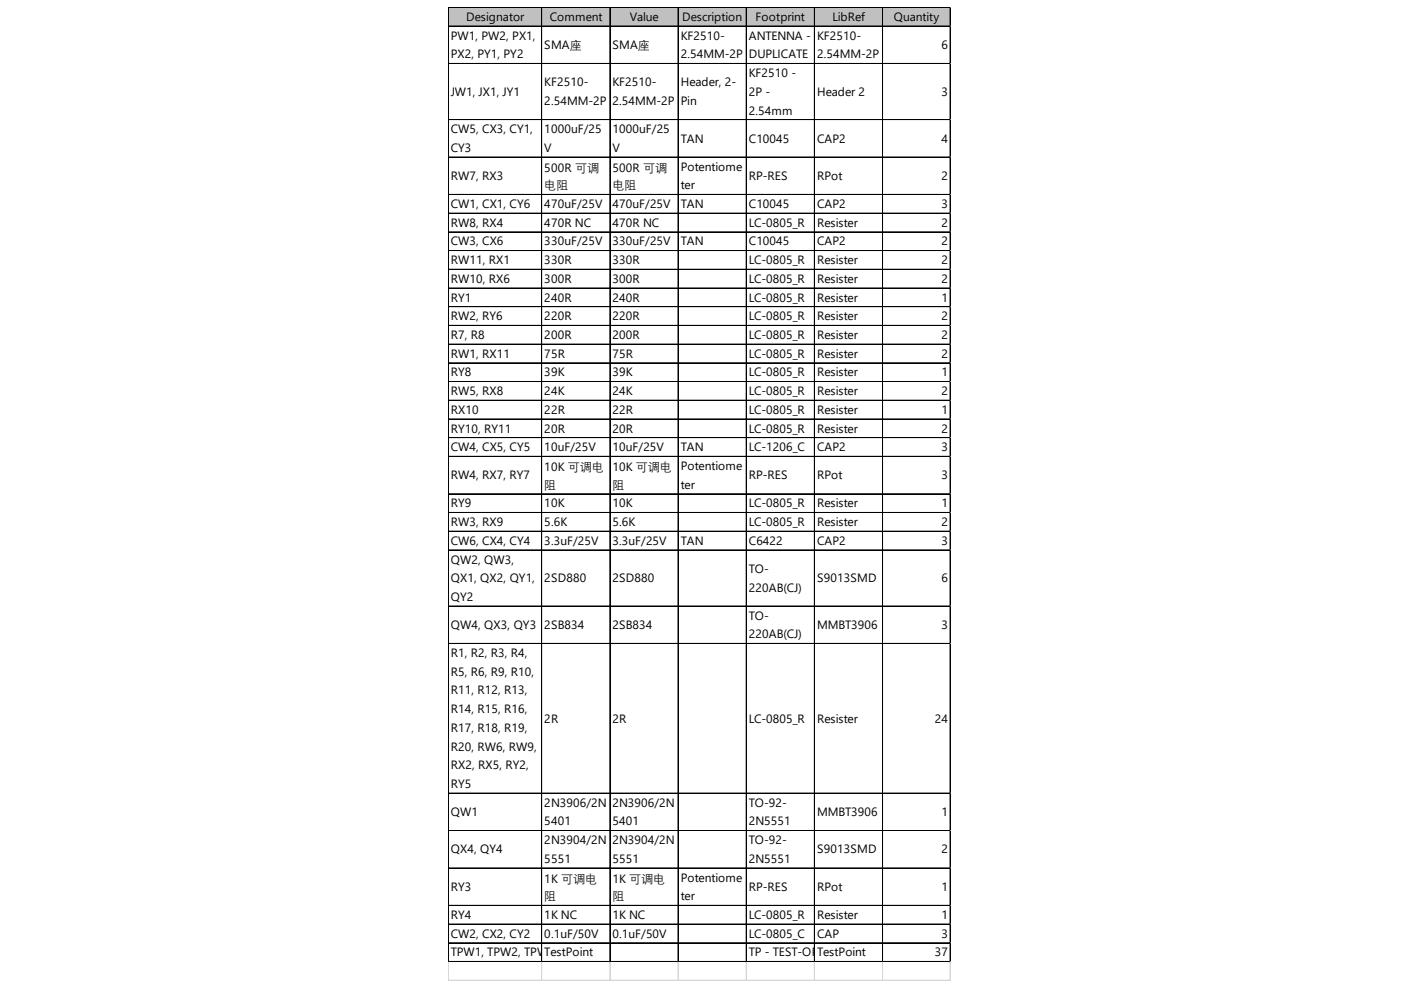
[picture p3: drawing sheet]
<svg xmlns="http://www.w3.org/2000/svg" width="297mm" height="210mm" viewBox="0 0 297 210" stroke-linecap="round" stroke-linejoin="round" font-family="sans-serif">
<defs><g id="words">
<g font-size="2.5">
<text x="98.8" y="4.4">Designator</text>
<text x="116.5" y="4.4">Comment</text>
<text x="133.5" y="4.4">Value</text>
<text x="144.6" y="4.4">Description</text>
<text x="160.2" y="4.4">Footprint</text>
<text x="176.5" y="4.4">LibRef</text>
<text x="189.5" y="4.4">Quantity</text>
<text x="95.6" y="8.4">PW1, PW2, PX1,</text>
<text x="115.4" y="10.4">SMA座</text>
<text x="129.9" y="10.4">SMA座</text>
<text x="144.3" y="8.4">KF2510-</text>
<text x="158.8" y="8.4">ANTENNA -</text>
<text x="173.2" y="8.4">KF2510-</text>
<text x="199.6" y="10.4">6</text>
<text x="95.6" y="12.4">PX2, PY1, PY2</text>
<text x="144.3" y="12.4">2.54MM-2P</text>
<text x="158.8" y="12.4">DUPLICATE</text>
<text x="158.8" y="16.3">KF2510 -</text>
<text x="173.2" y="12.4">2.54MM-2P</text>
<text x="95.6" y="20.3">JW1, JX1, JY1</text>
<text x="115.4" y="18.3">KF2510-</text>
<text x="115.4" y="22.3">2.54MM-2P</text>
<text x="129.9" y="18.3">KF2510-</text>
<text x="129.9" y="22.3">2.54MM-2P</text>
<text x="144.3" y="18.3">Header, 2-</text>
<text x="144.3" y="22.3">Pin</text>
<text x="158.8" y="20.3">2P -</text>
<text x="173.2" y="20.3">Header 2</text>
<text x="199.6" y="20.3">3</text>
<text x="95.6" y="28.2">CW5, CX3, CY1,</text>
<text x="115.4" y="28.2">1000uF/25</text>
<text x="129.9" y="28.2">1000uF/25</text>
<text x="158.8" y="24.3">2.54mm</text>
<text x="95.6" y="32.2">CY3</text>
<text x="115.4" y="32.2">V</text>
<text x="129.9" y="32.2">V</text>
<text x="144.3" y="30.2">TAN</text>
<text x="158.8" y="30.2">C10045</text>
<text x="173.2" y="30.2">CAP2</text>
<text x="199.6" y="30.2">4</text>
<text x="95.6" y="38.2">RW7, RX3</text>
<text x="115.4" y="36.5">500R 可调</text>
<text x="115.4" y="40.2">电阻</text>
<text x="129.9" y="36.5">500R 可调</text>
<text x="129.9" y="40.2">电阻</text>
<text x="144.3" y="36.2">Potentiome</text>
<text x="144.3" y="40.1">ter</text>
<text x="158.8" y="38.2">RP-RES</text>
<text x="173.2" y="38.2">RPot</text>
<text x="199.6" y="38.2">2</text>
<text x="95.6" y="44.1">CW1, CX1, CY6</text>
<text x="115.4" y="44.1">470uF/25V</text>
<text x="129.9" y="44.1">470uF/25V</text>
<text x="144.3" y="44.1">TAN</text>
<text x="158.8" y="44.1">C10045</text>
<text x="173.2" y="44.1">CAP2</text>
<text x="199.6" y="44.1">3</text>
<text x="95.6" y="48.1">RW8, RX4</text>
<text x="95.6" y="52">CW3, CX6</text>
<text x="115.4" y="48.1">470R NC</text>
<text x="115.4" y="52">330uF/25V</text>
<text x="129.9" y="48.1">470R NC</text>
<text x="129.9" y="52">330uF/25V</text>
<text x="144.3" y="52">TAN</text>
<text x="158.8" y="48.1">LC-0805_R</text>
<text x="158.8" y="52">C10045</text>
<text x="173.2" y="48.1">Resister</text>
<text x="173.2" y="52">CAP2</text>
<text x="199.6" y="48.1">2</text>
<text x="199.6" y="52">2</text>
<text x="95.6" y="56">RW11, RX1</text>
<text x="95.6" y="60">RW10, RX6</text>
<text x="115.4" y="56">330R</text>
<text x="115.4" y="60">300R</text>
<text x="129.9" y="56">330R</text>
<text x="129.9" y="60">300R</text>
<text x="158.8" y="56">LC-0805_R</text>
<text x="158.8" y="60">LC-0805_R</text>
<text x="173.2" y="56">Resister</text>
<text x="173.2" y="60">Resister</text>
<text x="199.6" y="56">2</text>
<text x="199.6" y="60">2</text>
<text x="95.6" y="63.9">RY1</text>
<text x="115.4" y="63.9">240R</text>
<text x="129.9" y="63.9">240R</text>
<text x="158.8" y="63.9">LC-0805_R</text>
<text x="173.2" y="63.9">Resister</text>
<text x="199.6" y="63.9">1</text>
<text x="95.6" y="67.9">RW2, RY6</text>
<text x="95.6" y="71.9">R7, R8</text>
<text x="115.4" y="67.9">220R</text>
<text x="115.4" y="71.9">200R</text>
<text x="129.9" y="67.9">220R</text>
<text x="129.9" y="71.9">200R</text>
<text x="158.8" y="67.9">LC-0805_R</text>
<text x="158.8" y="71.9">LC-0805_R</text>
<text x="173.2" y="67.9">Resister</text>
<text x="173.2" y="71.9">Resister</text>
<text x="199.6" y="67.9">2</text>
<text x="199.6" y="71.9">2</text>
<text x="95.6" y="75.8">RW1, RX11</text>
<text x="115.4" y="75.8">75R</text>
<text x="129.9" y="75.8">75R</text>
<text x="158.8" y="75.8">LC-0805_R</text>
<text x="173.2" y="75.8">Resister</text>
<text x="199.6" y="75.8">2</text>
<text x="95.6" y="79.8">RY8</text>
<text x="95.6" y="83.8">RW5, RX8</text>
<text x="115.4" y="79.8">39K</text>
<text x="115.4" y="83.8">24K</text>
<text x="129.9" y="79.8">39K</text>
<text x="129.9" y="83.8">24K</text>
<text x="158.8" y="79.8">LC-0805_R</text>
<text x="158.8" y="83.8">LC-0805_R</text>
<text x="173.2" y="79.8">Resister</text>
<text x="173.2" y="83.8">Resister</text>
<text x="199.6" y="79.8">1</text>
<text x="199.6" y="83.8">2</text>
<text x="95.6" y="87.7">RX10</text>
<text x="115.4" y="87.7">22R</text>
<text x="129.9" y="87.7">22R</text>
<text x="158.8" y="87.7">LC-0805_R</text>
<text x="173.2" y="87.7">Resister</text>
<text x="199.6" y="87.7">1</text>
<text x="95.6" y="91.7">RY10, RY11</text>
<text x="95.6" y="95.7">CW4, CX5, CY5</text>
<text x="115.4" y="91.7">20R</text>
<text x="115.4" y="95.7">10uF/25V</text>
<text x="129.9" y="91.7">20R</text>
<text x="129.9" y="95.7">10uF/25V</text>
<text x="144.3" y="95.7">TAN</text>
<text x="158.8" y="91.7">LC-0805_R</text>
<text x="158.8" y="95.7">LC-1206_C</text>
<text x="173.2" y="91.7">Resister</text>
<text x="173.2" y="95.7">CAP2</text>
<text x="199.6" y="91.7">2</text>
<text x="199.6" y="95.7">3</text>
<text x="95.6" y="101.6">RW4, RX7, RY7</text>
<text x="115.4" y="99.9">10K 可调电</text>
<text x="129.9" y="99.9">10K 可调电</text>
<text x="144.3" y="99.6">Potentiome</text>
<text x="158.8" y="101.6">RP-RES</text>
<text x="173.2" y="101.6">RPot</text>
<text x="199.6" y="101.6">3</text>
<text x="95.6" y="107.6">RY9</text>
<text x="115.4" y="103.6">阻</text>
<text x="115.4" y="107.6">10K</text>
<text x="129.9" y="103.6">阻</text>
<text x="129.9" y="107.6">10K</text>
<text x="144.3" y="103.6">ter</text>
<text x="158.8" y="107.6">LC-0805_R</text>
<text x="173.2" y="107.6">Resister</text>
<text x="199.6" y="107.6">1</text>
<text x="95.6" y="111.5">RW3, RX9</text>
<text x="115.4" y="111.5">5.6K</text>
<text x="129.9" y="111.5">5.6K</text>
<text x="158.8" y="111.5">LC-0805_R</text>
<text x="173.2" y="111.5">Resister</text>
<text x="199.6" y="111.5">2</text>
<text x="95.6" y="115.5">CW6, CX4, CY4</text>
<text x="95.6" y="119.5">QW2, QW3,</text>
<text x="115.4" y="115.5">3.3uF/25V</text>
<text x="129.9" y="115.5">3.3uF/25V</text>
<text x="144.3" y="115.5">TAN</text>
<text x="158.8" y="115.5">C6422</text>
<text x="173.2" y="115.5">CAP2</text>
<text x="199.6" y="115.5">3</text>
<text x="95.6" y="123.4">QX1, QX2, QY1,</text>
<text x="115.4" y="123.4">2SD880</text>
<text x="129.9" y="123.4">2SD880</text>
<text x="158.8" y="121.5">TO-</text>
<text x="158.8" y="125.4">220AB(CJ)</text>
<text x="173.2" y="123.4">S9013SMD</text>
<text x="199.6" y="123.4">6</text>
<text x="95.6" y="127.4">QY2</text>
<text x="158.8" y="131.4">TO-</text>
<text x="95.6" y="133.4">QW4, QX3, QY3</text>
<text x="115.4" y="133.4">2SB834</text>
<text x="129.9" y="133.4">2SB834</text>
<text x="158.8" y="135.3">220AB(CJ)</text>
<text x="173.2" y="133.4">MMBT3906</text>
<text x="199.6" y="133.4">3</text>
<text x="95.6" y="139.3">R1, R2, R3, R4,</text>
<text x="95.6" y="143.3">R5, R6, R9, R10,</text>
<text x="95.6" y="147.2">R11, R12, R13,</text>
<text x="95.6" y="151.2">R14, R15, R16,</text>
<text x="95.6" y="155.2">R17, R18, R19,</text>
<text x="115.4" y="153.2">2R</text>
<text x="129.9" y="153.2">2R</text>
<text x="158.8" y="153.2">LC-0805_R</text>
<text x="173.2" y="153.2">Resister</text>
<text x="198.2" y="153.2">24</text>
<text x="95.6" y="159.1">R20, RW6, RW9,</text>
<text x="95.6" y="163.1">RX2, RX5, RY2,</text>
<text x="95.6" y="167.1">RY5</text>
<text x="95.6" y="173">QW1</text>
<text x="115.4" y="171">2N3906/2N</text>
<text x="129.9" y="171">2N3906/2N</text>
<text x="158.8" y="171">TO-92-</text>
<text x="173.2" y="173">MMBT3906</text>
<text x="199.6" y="173">1</text>
<text x="115.4" y="175">5401</text>
<text x="115.4" y="179">2N3904/2N</text>
<text x="129.9" y="175">5401</text>
<text x="129.9" y="179">2N3904/2N</text>
<text x="158.8" y="175">2N5551</text>
<text x="158.8" y="179">TO-92-</text>
<text x="95.6" y="181">QX4, QY4</text>
<text x="115.4" y="182.9">5551</text>
<text x="129.9" y="182.9">5551</text>
<text x="158.8" y="182.9">2N5551</text>
<text x="173.2" y="181">S9013SMD</text>
<text x="199.6" y="181">2</text>
<text x="95.6" y="188.9">RY3</text>
<text x="115.4" y="187.2">1K 可调电</text>
<text x="115.4" y="190.9">阻</text>
<text x="129.9" y="187.2">1K 可调电</text>
<text x="129.9" y="190.9">阻</text>
<text x="144.3" y="186.9">Potentiome</text>
<text x="144.3" y="190.9">ter</text>
<text x="158.8" y="188.9">RP-RES</text>
<text x="173.2" y="188.9">RPot</text>
<text x="199.6" y="188.9">1</text>
<text x="95.6" y="194.8">RY4</text>
<text x="115.4" y="194.8">1K NC</text>
<text x="129.9" y="194.8">1K NC</text>
<text x="158.8" y="194.8">LC-0805_R</text>
<text x="173.2" y="194.8">Resister</text>
<text x="199.6" y="194.8">1</text>
<text x="95.6" y="198.8">CW2, CX2, CY2</text>
<text x="95.6" y="202.8">TPW1, TPW2, TPWT3e, TPW4, TPW5, TPW6, TPW7, TPW8, TTPW9T, TPW11T, TsPW12, TPW13, TPW3174, TPW16, TPX3, TPX4, TPX5, TPX6, TPX7, TPX8, TPX9, TPX10, TPX11, TPX12, TPX14, TPX1</text>
<text x="115.4" y="198.8">0.1uF/50V</text>
<text x="118" y="202.8">stPoint</text>
<text x="129.9" y="198.8">0.1uF/50V</text>
<text x="158.8" y="198.8">LC-0805_C</text>
<text x="160" y="202.8">P -</text>
<text x="165.1" y="202.8">EST-OPOeNtPoint</text>
<text x="173.2" y="198.8">CAP</text>
<text x="199.6" y="198.8">3</text>
</g>
</g></defs>
<path d="M95.1 1.6h106.5v4.1h-106.5z" fill="#c0c0c0"/>
<g fill="none" stroke="#000" stroke-width=".21">
<path d="M95 1.6v202.4M95.1 1.6v202.4M95.1 1.6h106.5M95.1 5.5h106.5M95.1 5.6h106.5M95.1 13.5h106.5M114.8 1.7v202.3M114.9 1.7v202.3M129.3 1.7v202.3M129.4 1.7v202.3M143.7 1.7v202.3M143.8 1.7v202.3"/>
<path d="M158.2 1.7v202.3M158.3 1.7v202.3M172.7 1.7v202.3M187.1 1.7v202.3M187.2 1.7v202.3M201.4 1.7v202.3M201.5 1.7v202.3M95.1 25.4h106.5M95.1 33.3h106.5M95.1 33.4h106.5M95.1 41.2h106.5M95.1 41.3h106.5"/>
<path d="M95.1 45.2h106.5M95.1 45.3h106.5M95.1 49.2h106.5M95.1 53.1h106.5M95.1 53.2h106.5M95.1 57.1h106.5M95.1 57.2h106.5M95.1 61.1h106.5M95.1 65h106.5M95.1 65.1h106.5M95.1 69h106.5M95.1 69.1h106.5"/>
<path d="M95.1 73h106.5M95.1 76.9h106.5M95.1 77h106.5M95.1 80.9h106.5M95.1 81h106.5M95.1 84.9h106.5M95.1 88.8h106.5M95.1 88.9h106.5M95.1 92.8h106.5M95.1 92.9h106.5M95.1 96.8h106.5M95.1 104.7h106.5"/>
<path d="M95.1 104.8h106.5M95.1 108.7h106.5M95.1 112.6h106.5M95.1 112.7h106.5M95.1 116.6h106.5M95.1 116.7h106.5M95.1 128.5h106.5M95.1 128.6h106.5M95.1 136.4h106.5M95.1 136.5h106.5M95.1 168.2h106.5M95.1 176.1h106.5"/>
<path d="M95.1 176.2h106.5M95.1 184h106.5M95.1 184.1h106.5M95.1 192h106.5M95.1 195.9h106.5M95.1 196h106.5M95.1 199.9h106.5M95.1 200h106.5M95.1 203.9h106.5"/>
</g>
<g fill="none" stroke="#d4d4d4" stroke-width=".21">
<path d="M201.6 1.6h.1M95 204v4M95.1 204v4M114.8 204v4M114.9 204v4M129.3 204v4M129.4 204v4M143.7 204v4M143.8 204v4M158.2 204v4M158.3 204v4M172.7 204v4"/>
<path d="M187.1 204v4M187.2 204v4M201.4 204v4M201.5 204v4"/>
</g>
<path d="M201.6 1.6v.1z" fill="#d4d4d4"/>
<path d="M201.6 5.5h.1" fill="none" stroke="#d4d4d4" stroke-width=".21"/>
<path d="M201.6 5.5v.2z" fill="#d4d4d4"/>
<path d="M201.6 13.5h.1" fill="none" stroke="#d4d4d4" stroke-width=".21"/>
<path d="M201.6 13.5v.1z" fill="#d4d4d4"/>
<path d="M201.6 25.4h.1" fill="none" stroke="#d4d4d4" stroke-width=".21"/>
<path d="M201.6 25.4v.1z" fill="#d4d4d4"/>
<path d="M201.6 33.3h.1" fill="none" stroke="#d4d4d4" stroke-width=".21"/>
<path d="M201.6 33.3v.1z" fill="#d4d4d4"/>
<path d="M201.6 41.2h.1" fill="none" stroke="#d4d4d4" stroke-width=".21"/>
<path d="M201.6 41.2v.2z" fill="#d4d4d4"/>
<path d="M201.6 45.2h.1" fill="none" stroke="#d4d4d4" stroke-width=".21"/>
<path d="M201.6 45.2v.1z" fill="#d4d4d4"/>
<path d="M201.6 49.2h.1" fill="none" stroke="#d4d4d4" stroke-width=".21"/>
<path d="M201.6 49.2v.1z" fill="#d4d4d4"/>
<path d="M201.6 53.1h.1" fill="none" stroke="#d4d4d4" stroke-width=".21"/>
<path d="M201.6 53.1v.2z" fill="#d4d4d4"/>
<path d="M201.6 57.1h.1" fill="none" stroke="#d4d4d4" stroke-width=".21"/>
<path d="M201.6 57.1v.1z" fill="#d4d4d4"/>
<path d="M201.6 61.1h.1" fill="none" stroke="#d4d4d4" stroke-width=".21"/>
<path d="M201.6 61.1v.1z" fill="#d4d4d4"/>
<path d="M201.6 65h.1" fill="none" stroke="#d4d4d4" stroke-width=".21"/>
<path d="M201.6 65v.2z" fill="#d4d4d4"/>
<path d="M201.6 69h.1" fill="none" stroke="#d4d4d4" stroke-width=".21"/>
<path d="M201.6 69v.1z" fill="#d4d4d4"/>
<path d="M201.6 73h.1" fill="none" stroke="#d4d4d4" stroke-width=".21"/>
<path d="M201.6 73v.1z" fill="#d4d4d4"/>
<path d="M201.6 76.9h.1" fill="none" stroke="#d4d4d4" stroke-width=".21"/>
<path d="M201.6 76.9v.2z" fill="#d4d4d4"/>
<path d="M201.6 80.9h.1" fill="none" stroke="#d4d4d4" stroke-width=".21"/>
<path d="M201.6 80.9v.1z" fill="#d4d4d4"/>
<path d="M201.6 84.9h.1" fill="none" stroke="#d4d4d4" stroke-width=".21"/>
<path d="M201.6 84.9v.1z" fill="#d4d4d4"/>
<path d="M201.6 88.8h.1" fill="none" stroke="#d4d4d4" stroke-width=".21"/>
<path d="M201.6 88.8v.2z" fill="#d4d4d4"/>
<path d="M201.6 92.8h.1" fill="none" stroke="#d4d4d4" stroke-width=".21"/>
<path d="M201.6 92.8v.1z" fill="#d4d4d4"/>
<path d="M201.6 96.8h.1" fill="none" stroke="#d4d4d4" stroke-width=".21"/>
<path d="M201.6 96.8v.1z" fill="#d4d4d4"/>
<path d="M201.6 104.7h.1" fill="none" stroke="#d4d4d4" stroke-width=".21"/>
<path d="M201.6 104.7v.1z" fill="#d4d4d4"/>
<path d="M201.6 108.7h.1" fill="none" stroke="#d4d4d4" stroke-width=".21"/>
<path d="M201.6 108.7v.1z" fill="#d4d4d4"/>
<path d="M201.6 112.6h.1" fill="none" stroke="#d4d4d4" stroke-width=".21"/>
<path d="M201.6 112.6v.2z" fill="#d4d4d4"/>
<path d="M201.6 116.6h.1" fill="none" stroke="#d4d4d4" stroke-width=".21"/>
<path d="M201.6 116.6v.1z" fill="#d4d4d4"/>
<path d="M201.6 128.5h.1" fill="none" stroke="#d4d4d4" stroke-width=".21"/>
<path d="M201.6 128.5v.1z" fill="#d4d4d4"/>
<path d="M201.6 136.4h.1" fill="none" stroke="#d4d4d4" stroke-width=".21"/>
<path d="M201.6 136.4v.2z" fill="#d4d4d4"/>
<path d="M201.6 168.2h.1" fill="none" stroke="#d4d4d4" stroke-width=".21"/>
<path d="M201.6 168.2v.1z" fill="#d4d4d4"/>
<path d="M201.6 176.1h.1" fill="none" stroke="#d4d4d4" stroke-width=".21"/>
<path d="M201.6 176.1v.1z" fill="#d4d4d4"/>
<path d="M201.6 184h.1" fill="none" stroke="#d4d4d4" stroke-width=".21"/>
<path d="M201.6 184v.2z" fill="#d4d4d4"/>
<path d="M201.6 192h.1" fill="none" stroke="#d4d4d4" stroke-width=".21"/>
<path d="M201.6 192v.1z" fill="#d4d4d4"/>
<path d="M201.6 195.9h.1" fill="none" stroke="#d4d4d4" stroke-width=".21"/>
<path d="M201.6 195.9v.2z" fill="#d4d4d4"/>
<path d="M201.6 199.9h.1" fill="none" stroke="#d4d4d4" stroke-width=".21"/>
<path d="M201.6 199.9v.1z" fill="#d4d4d4"/>
<path d="M201.6 203.9h.1" fill="none" stroke="#d4d4d4" stroke-width=".21"/>
<path d="M201.6 203.9v.1z" fill="#d4d4d4"/>
<path d="M95 207.8h106.6M95 207.9h106.6" fill="none" stroke="#d4d4d4" stroke-width=".21"/>
<use href="#words"/>
</svg>
